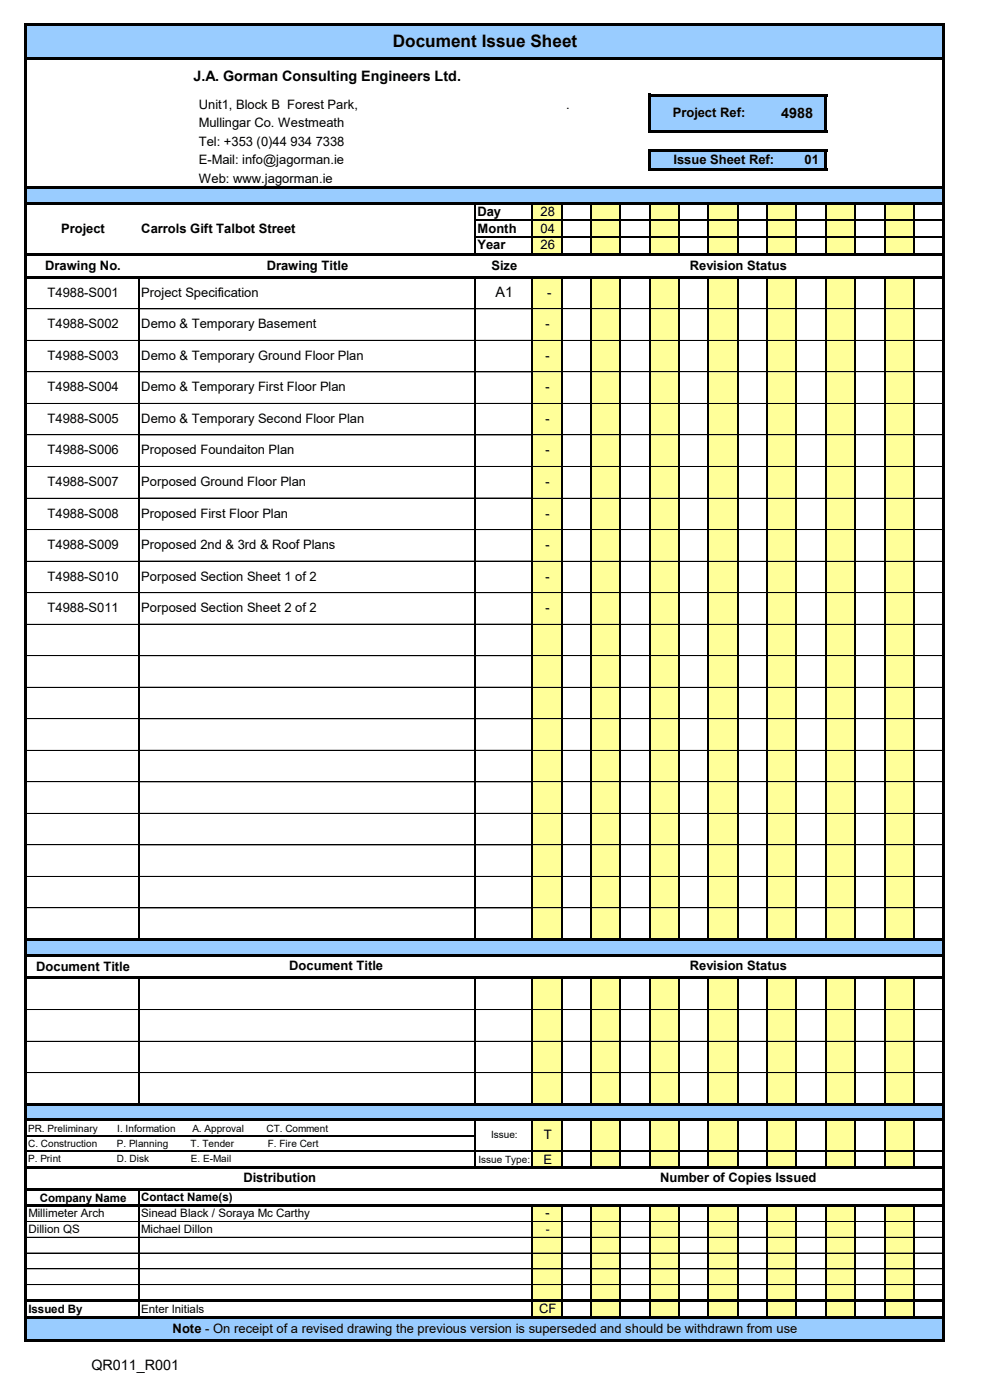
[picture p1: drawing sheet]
<svg xmlns="http://www.w3.org/2000/svg" width="210mm" height="297mm" viewBox="0 0 210 297" stroke-linecap="round" stroke-linejoin="round" font-family="sans-serif">
<defs><g id="words">
<text font-size="3.6" x="83.3" y="10">Document Issue Sheet</text>
<g font-size="3">
<text x="41" y="17.3">J.A. Gorman Consulting Engineers Ltd.</text>
<text x="165.7" y="25">4988</text>
<text x="105.1" y="63">A1</text>
<text x="19.4" y="290.7">QR011_R001</text>
</g>
<g font-size="2.8">
<text x="42.2" y="23.1">Unit1, Block B Forest Park,</text>
<text x="120.1" y="23.1">.</text>
<text x="42.2" y="26.9">Mullingar Co. Westmeath</text>
<text x="142.7" y="24.9">Project Ref:</text>
<text x="42.2" y="30.9">Tel: +353 (0)44 934 7338</text>
<text x="42.2" y="34.9">E-Mail: info@jagorman.ie</text>
<text x="142.9" y="34.8">Issue Sheet Ref:</text>
<text x="170.7" y="34.8">01</text>
<text x="42.2" y="38.7">Web: www.jagorman.ie</text>
<text x="101.3" y="45.8">Day</text>
<text x="114.7" y="45.8">28</text>
<text x="13" y="49.4">Project</text>
<text x="30" y="49.4">Carrols Gift Talbot Street</text>
<text x="101.3" y="49.4">Month</text>
<text x="101.3" y="52.8">Year</text>
<text x="114.7" y="49.4">04</text>
<text x="114.7" y="52.8">26</text>
<text x="9.6" y="57.4">Drawing No.</text>
<text x="56.6" y="57.4">Drawing Title</text>
<text x="104.2" y="57.4">Size</text>
<text x="146.3" y="57.2">Revision Status</text>
<text x="10.1" y="63">T4988-S001</text>
<text x="30" y="63">Project Specification</text>
<text x="116.1" y="63">-</text>
<text x="10.1" y="69.6">T4988-S002</text>
<text x="30" y="69.6">Demo &amp; Temporary Basement</text>
<text x="115.7" y="69.6">-</text>
<text x="10.1" y="76.3">T4988-S003</text>
<text x="30" y="76.3">Demo &amp; Temporary Ground Floor Plan</text>
<text x="115.7" y="76.3">-</text>
<text x="10.1" y="83">T4988-S004</text>
<text x="30" y="83">Demo &amp; Temporary First Floor Plan</text>
<text x="115.7" y="83">-</text>
<text x="10.1" y="89.7">T4988-S005</text>
<text x="30" y="89.7">Demo &amp; Temporary Second Floor Plan</text>
<text x="115.7" y="89.7">-</text>
<text x="10.1" y="96.4">T4988-S006</text>
<text x="30" y="96.4">Proposed Foundaiton Plan</text>
<text x="115.7" y="96.4">-</text>
<text x="10.1" y="103.1">T4988-S007</text>
<text x="30" y="103.1">Porposed Ground Floor Plan</text>
<text x="115.7" y="103.1">-</text>
<text x="10.1" y="109.8">T4988-S008</text>
<text x="30" y="109.8">Proposed First Floor Plan</text>
<text x="115.7" y="109.8">-</text>
<text x="10.1" y="116.5">T4988-S009</text>
<text x="30" y="116.5">Proposed 2nd &amp; 3rd &amp; Roof Plans</text>
<text x="115.7" y="116.5">-</text>
<text x="10.1" y="123.2">T4988-S010</text>
<text x="30" y="123.2">Porposed Section Sheet 1 of 2</text>
<text x="115.7" y="123.2">-</text>
<text x="10.1" y="129.9">T4988-S011</text>
<text x="30" y="129.9">Porposed Section Sheet 2 of 2</text>
<text x="115.7" y="129.9">-</text>
<text x="7.7" y="206">Document Title</text>
<text x="61.4" y="205.9">Document Title</text>
<text x="146.3" y="205.9">Revision Status</text>
<text x="115.3" y="241.7">T</text>
<text x="51.6" y="250.8">Distribution</text>
<text x="115.3" y="246.9">E</text>
<text x="140" y="250.8">Number of Copies Issued</text>
<text x="115.7" y="258.3">-</text>
<text x="114.4" y="278.5">CF</text>
<text x="36.6" y="282.8">Note - On receipt of a revised drawing the previous version is superseded and should be withdrawn from use</text>
</g>
<g font-size="2.5">
<text x="8.4" y="255">Company Name</text>
<text x="29.9" y="254.8">Contact Name(s)</text>
<text x="6" y="258.3">Millimeter Arch</text>
<text x="6" y="261.6">Dillion QS</text>
<text x="29.9" y="258.3">Sinead Black / Soraya Mc Carthy</text>
<text x="29.9" y="261.6">Michael Dillon</text>
<text x="115.8" y="261.6">-</text>
<text x="6" y="278.5">Issued By</text>
<text x="29.9" y="278.5">Enter Initials</text>
</g>
<g font-size="2.1">
<text x="6" y="240.1">PR. Preliminary</text>
<text x="6" y="243.4">C. Construction</text>
<text x="24.8" y="243.4">P. Planning</text>
<text x="24.9" y="240.1">I. Information</text>
<text x="40.4" y="243.4">T. Tender</text>
<text x="40.8" y="240.1">A. Approval</text>
<text x="56.5" y="240.1">CT. Comment</text>
<text x="56.8" y="243.4">F. Fire Cert</text>
<text x="104.2" y="241.5">Issue:</text>
<text x="6" y="246.5">P. Print</text>
<text x="24.8" y="246.5">D. Disk</text>
<text x="40.5" y="246.5">E. E-Mail</text>
<text x="101.5" y="246.7">Issue Type:</text>
</g>
</g></defs>
<path d="M5.6 5.3h194.5v7.2h-194.5z" fill-rule="evenodd" fill="#9cf"/>
<g fill="#fff">
<path d="M5.6 12.4h194.5v7.8h-194.5z" fill-rule="evenodd"/>
<path d="M5.6 20.2h132.3v7.8h-132.3z" fill-rule="evenodd"/>
</g>
<path d="M137.8 20.2h37.4v7.8h-37.4z" fill-rule="evenodd" fill="#9cf"/>
<g fill="#fff">
<path d="M175.2 20.2h24.9v7.8h-24.9z" fill-rule="evenodd"/>
<path d="M5.6 27.9h194.5v4.1h-194.5z" fill-rule="evenodd"/>
<path d="M5.6 31.9h132.3v4h-132.3z" fill-rule="evenodd"/>
</g>
<path d="M137.8 31.9h37.4v4h-37.4z" fill-rule="evenodd" fill="#9cf"/>
<g fill="#fff">
<path d="M175.2 31.9h24.9v4h-24.9z" fill-rule="evenodd"/>
<path d="M5.6 35.9h132.3v4h-132.3z" fill-rule="evenodd"/>
<path d="M168.9 35.9h31.2v4h-31.2z" fill-rule="evenodd"/>
</g>
<path d="M5.6 39.9h194.5v3.3h-194.5z" fill-rule="evenodd" fill="#9cf"/>
<g fill="#ff9">
<path d="M112.9 43.2h6.3v3.5h-6.3z" fill-rule="evenodd"/>
<path d="M125.4 43.2h6.2v3.5h-6.2z" fill-rule="evenodd"/>
<path d="M137.8 43.2h6.3v3.5h-6.3z" fill-rule="evenodd"/>
<path d="M150.3 43.2h6.2v3.5h-6.2z" fill-rule="evenodd"/>
<path d="M162.7 43.2h6.3v3.5h-6.3z" fill-rule="evenodd"/>
<path d="M175.2 43.2h6.2v3.5h-6.2z" fill-rule="evenodd"/>
<path d="M187.6 43.2h6.3v3.5h-6.3z" fill-rule="evenodd"/>
<path d="M112.9 46.7h6.3v3.5h-6.3z" fill-rule="evenodd"/>
<path d="M125.4 46.7h6.2v3.5h-6.2z" fill-rule="evenodd"/>
<path d="M137.8 46.7h6.3v3.5h-6.3z" fill-rule="evenodd"/>
<path d="M150.3 46.7h6.2v3.5h-6.2z" fill-rule="evenodd"/>
<path d="M162.7 46.7h6.3v3.5h-6.3z" fill-rule="evenodd"/>
<path d="M175.2 46.7h6.2v3.5h-6.2z" fill-rule="evenodd"/>
<path d="M187.6 46.7h6.3v3.5h-6.3z" fill-rule="evenodd"/>
<path d="M112.9 50.2h6.3v3.8h-6.3z" fill-rule="evenodd"/>
<path d="M125.4 50.2h6.2v3.8h-6.2z" fill-rule="evenodd"/>
<path d="M137.8 50.2h6.3v3.8h-6.3z" fill-rule="evenodd"/>
<path d="M150.3 50.2h6.2v3.8h-6.2z" fill-rule="evenodd"/>
<path d="M162.7 50.2h6.3v3.8h-6.3z" fill-rule="evenodd"/>
<path d="M175.2 50.2h6.2v3.8h-6.2z" fill-rule="evenodd"/>
<path d="M187.6 50.2h6.3v3.8h-6.3z" fill-rule="evenodd"/>
<path d="M112.9 58.8h6.3v3.4h-6.3z" fill-rule="evenodd"/>
<path d="M125.4 58.8h6.2v3.4h-6.2z" fill-rule="evenodd"/>
<path d="M137.8 58.8h6.3v3.4h-6.3z" fill-rule="evenodd"/>
<path d="M150.3 58.8h6.2v3.4h-6.2z" fill-rule="evenodd"/>
<path d="M162.7 58.8h6.3v3.4h-6.3z" fill-rule="evenodd"/>
<path d="M175.2 58.8h6.2v3.4h-6.2z" fill-rule="evenodd"/>
<path d="M187.6 58.8h6.3v3.4h-6.3z" fill-rule="evenodd"/>
<path d="M112.9 62.2h6.3v3.3h-6.3z" fill-rule="evenodd"/>
<path d="M125.4 62.2h6.2v3.3h-6.2z" fill-rule="evenodd"/>
<path d="M137.8 62.2h6.3v3.3h-6.3z" fill-rule="evenodd"/>
<path d="M150.3 62.2h6.2v3.3h-6.2z" fill-rule="evenodd"/>
<path d="M162.7 62.2h6.3v3.3h-6.3z" fill-rule="evenodd"/>
<path d="M175.2 62.2h6.2v3.3h-6.2z" fill-rule="evenodd"/>
<path d="M187.6 62.2h6.3v3.3h-6.3z" fill-rule="evenodd"/>
<path d="M112.9 65.5h6.3v3.4h-6.3z" fill-rule="evenodd"/>
<path d="M125.4 65.5h6.2v3.4h-6.2z" fill-rule="evenodd"/>
<path d="M137.8 65.5h6.3v3.4h-6.3z" fill-rule="evenodd"/>
<path d="M150.3 65.5h6.2v3.4h-6.2z" fill-rule="evenodd"/>
<path d="M162.7 65.5h6.3v3.4h-6.3z" fill-rule="evenodd"/>
<path d="M175.2 65.5h6.2v3.4h-6.2z" fill-rule="evenodd"/>
<path d="M187.6 65.5h6.3v3.4h-6.3z" fill-rule="evenodd"/>
<path d="M112.9 68.8h6.3v3.4h-6.3z" fill-rule="evenodd"/>
<path d="M125.4 68.8h6.2v3.4h-6.2z" fill-rule="evenodd"/>
<path d="M137.8 68.8h6.3v3.4h-6.3z" fill-rule="evenodd"/>
<path d="M150.3 68.8h6.2v3.4h-6.2z" fill-rule="evenodd"/>
<path d="M162.7 68.8h6.3v3.4h-6.3z" fill-rule="evenodd"/>
<path d="M175.2 68.8h6.2v3.4h-6.2z" fill-rule="evenodd"/>
<path d="M187.6 68.8h6.3v3.4h-6.3z" fill-rule="evenodd"/>
<path d="M112.9 72.2h6.3v3.4h-6.3z" fill-rule="evenodd"/>
<path d="M125.4 72.2h6.2v3.4h-6.2z" fill-rule="evenodd"/>
<path d="M137.8 72.2h6.3v3.4h-6.3z" fill-rule="evenodd"/>
<path d="M150.3 72.2h6.2v3.4h-6.2z" fill-rule="evenodd"/>
<path d="M162.7 72.2h6.3v3.4h-6.3z" fill-rule="evenodd"/>
<path d="M175.2 72.2h6.2v3.4h-6.2z" fill-rule="evenodd"/>
<path d="M187.6 72.2h6.3v3.4h-6.3z" fill-rule="evenodd"/>
<path d="M112.9 75.5h6.3v3.4h-6.3z" fill-rule="evenodd"/>
<path d="M125.4 75.5h6.2v3.4h-6.2z" fill-rule="evenodd"/>
<path d="M137.8 75.5h6.3v3.4h-6.3z" fill-rule="evenodd"/>
<path d="M150.3 75.5h6.2v3.4h-6.2z" fill-rule="evenodd"/>
<path d="M162.7 75.5h6.3v3.4h-6.3z" fill-rule="evenodd"/>
<path d="M175.2 75.5h6.2v3.4h-6.2z" fill-rule="evenodd"/>
<path d="M187.6 75.5h6.3v3.4h-6.3z" fill-rule="evenodd"/>
<path d="M112.9 78.9h6.3v120.4h-6.3z" fill-rule="evenodd"/>
<path d="M125.4 78.9h6.2v120.4h-6.2z" fill-rule="evenodd"/>
<path d="M137.8 78.9h6.3v120.4h-6.3z" fill-rule="evenodd"/>
<path d="M150.3 78.9h6.2v120.4h-6.2z" fill-rule="evenodd"/>
<path d="M162.7 78.9h6.3v120.4h-6.3z" fill-rule="evenodd"/>
<path d="M175.2 78.9h6.2v120.4h-6.2z" fill-rule="evenodd"/>
<path d="M187.6 78.9h6.3v120.4h-6.3z" fill-rule="evenodd"/>
</g>
<path d="M5.6 199.3h194.5v3.4h-194.5z" fill-rule="evenodd" fill="#9cf"/>
<g fill="#ff9">
<path d="M112.9 207.5h6.3v3.4h-6.3z" fill-rule="evenodd"/>
<path d="M125.4 207.5h6.2v3.4h-6.2z" fill-rule="evenodd"/>
<path d="M137.8 207.5h6.3v3.4h-6.3z" fill-rule="evenodd"/>
<path d="M150.3 207.5h6.2v3.4h-6.2z" fill-rule="evenodd"/>
<path d="M162.7 207.5h6.3v3.4h-6.3z" fill-rule="evenodd"/>
<path d="M175.2 207.5h6.2v3.4h-6.2z" fill-rule="evenodd"/>
<path d="M187.6 207.5h6.3v3.4h-6.3z" fill-rule="evenodd"/>
<path d="M112.9 210.8h6.3v3.4h-6.3z" fill-rule="evenodd"/>
<path d="M125.4 210.8h6.2v3.4h-6.2z" fill-rule="evenodd"/>
<path d="M137.8 210.8h6.3v3.4h-6.3z" fill-rule="evenodd"/>
<path d="M150.3 210.8h6.2v3.4h-6.2z" fill-rule="evenodd"/>
<path d="M162.7 210.8h6.3v3.4h-6.3z" fill-rule="evenodd"/>
<path d="M175.2 210.8h6.2v3.4h-6.2z" fill-rule="evenodd"/>
<path d="M187.6 210.8h6.3v3.4h-6.3z" fill-rule="evenodd"/>
<path d="M112.9 214.2h6.3v3.3h-6.3z" fill-rule="evenodd"/>
<path d="M125.4 214.2h6.2v3.3h-6.2z" fill-rule="evenodd"/>
<path d="M137.8 214.2h6.3v3.3h-6.3z" fill-rule="evenodd"/>
<path d="M150.3 214.2h6.2v3.3h-6.2z" fill-rule="evenodd"/>
<path d="M162.7 214.2h6.3v3.3h-6.3z" fill-rule="evenodd"/>
<path d="M175.2 214.2h6.2v3.3h-6.2z" fill-rule="evenodd"/>
<path d="M187.6 214.2h6.3v3.3h-6.3z" fill-rule="evenodd"/>
<path d="M112.9 217.5h6.3v3.4h-6.3z" fill-rule="evenodd"/>
<path d="M125.4 217.5h6.2v3.4h-6.2z" fill-rule="evenodd"/>
<path d="M137.8 217.5h6.3v3.4h-6.3z" fill-rule="evenodd"/>
<path d="M150.3 217.5h6.2v3.4h-6.2z" fill-rule="evenodd"/>
<path d="M162.7 217.5h6.3v3.4h-6.3z" fill-rule="evenodd"/>
<path d="M175.2 217.5h6.2v3.4h-6.2z" fill-rule="evenodd"/>
<path d="M187.6 217.5h6.3v3.4h-6.3z" fill-rule="evenodd"/>
<path d="M112.9 220.8h6.3v3.4h-6.3z" fill-rule="evenodd"/>
<path d="M125.4 220.8h6.2v3.4h-6.2z" fill-rule="evenodd"/>
<path d="M137.8 220.8h6.3v3.4h-6.3z" fill-rule="evenodd"/>
<path d="M150.3 220.8h6.2v3.4h-6.2z" fill-rule="evenodd"/>
<path d="M162.7 220.8h6.3v3.4h-6.3z" fill-rule="evenodd"/>
<path d="M175.2 220.8h6.2v3.4h-6.2z" fill-rule="evenodd"/>
<path d="M187.6 220.8h6.3v3.4h-6.3z" fill-rule="evenodd"/>
<path d="M112.9 224.2h6.3v3.4h-6.3z" fill-rule="evenodd"/>
<path d="M125.4 224.2h6.2v3.4h-6.2z" fill-rule="evenodd"/>
<path d="M137.8 224.2h6.3v3.4h-6.3z" fill-rule="evenodd"/>
<path d="M150.3 224.2h6.2v3.4h-6.2z" fill-rule="evenodd"/>
<path d="M162.7 224.2h6.3v3.4h-6.3z" fill-rule="evenodd"/>
<path d="M175.2 224.2h6.2v3.4h-6.2z" fill-rule="evenodd"/>
<path d="M187.6 224.2h6.3v3.4h-6.3z" fill-rule="evenodd"/>
<path d="M112.9 227.5h6.3v3.4h-6.3z" fill-rule="evenodd"/>
<path d="M125.4 227.5h6.2v3.4h-6.2z" fill-rule="evenodd"/>
<path d="M137.8 227.5h6.3v3.4h-6.3z" fill-rule="evenodd"/>
<path d="M150.3 227.5h6.2v3.4h-6.2z" fill-rule="evenodd"/>
<path d="M162.7 227.5h6.3v3.4h-6.3z" fill-rule="evenodd"/>
<path d="M175.2 227.5h6.2v3.4h-6.2z" fill-rule="evenodd"/>
<path d="M187.6 227.5h6.3v3.4h-6.3z" fill-rule="evenodd"/>
<path d="M112.9 230.9h6.3v3.4h-6.3z" fill-rule="evenodd"/>
<path d="M125.4 230.9h6.2v3.4h-6.2z" fill-rule="evenodd"/>
<path d="M137.8 230.9h6.3v3.4h-6.3z" fill-rule="evenodd"/>
<path d="M150.3 230.9h6.2v3.4h-6.2z" fill-rule="evenodd"/>
<path d="M162.7 230.9h6.3v3.4h-6.3z" fill-rule="evenodd"/>
<path d="M175.2 230.9h6.2v3.4h-6.2z" fill-rule="evenodd"/>
<path d="M187.6 230.9h6.3v3.4h-6.3z" fill-rule="evenodd"/>
</g>
<path d="M5.6 234.2h194.5v3.4h-194.5z" fill-rule="evenodd" fill="#9cf"/>
<g fill="#ff9">
<path d="M112.9 237.6h6.3v3.4h-6.3z" fill-rule="evenodd"/>
<path d="M125.4 237.6h6.2v3.4h-6.2z" fill-rule="evenodd"/>
<path d="M137.8 237.6h6.3v3.4h-6.3z" fill-rule="evenodd"/>
<path d="M150.3 237.6h6.2v3.4h-6.2z" fill-rule="evenodd"/>
<path d="M162.7 237.6h6.3v3.4h-6.3z" fill-rule="evenodd"/>
<path d="M175.2 237.6h6.2v3.4h-6.2z" fill-rule="evenodd"/>
<path d="M187.6 237.6h6.3v3.4h-6.3z" fill-rule="evenodd"/>
<path d="M112.9 240.9h6.3v3.4h-6.3z" fill-rule="evenodd"/>
<path d="M125.4 240.9h6.2v3.4h-6.2z" fill-rule="evenodd"/>
<path d="M137.8 240.9h6.3v3.4h-6.3z" fill-rule="evenodd"/>
<path d="M150.3 240.9h6.2v3.4h-6.2z" fill-rule="evenodd"/>
<path d="M162.7 240.9h6.3v3.4h-6.3z" fill-rule="evenodd"/>
<path d="M175.2 240.9h6.2v3.4h-6.2z" fill-rule="evenodd"/>
<path d="M187.6 240.9h6.3v3.4h-6.3z" fill-rule="evenodd"/>
<path d="M112.9 244.3h6.3v3.3h-6.3z" fill-rule="evenodd"/>
<path d="M125.4 244.3h6.2v3.3h-6.2z" fill-rule="evenodd"/>
<path d="M137.8 244.3h6.3v3.3h-6.3z" fill-rule="evenodd"/>
<path d="M150.3 244.3h6.2v3.3h-6.2z" fill-rule="evenodd"/>
<path d="M162.7 244.3h6.3v3.3h-6.3z" fill-rule="evenodd"/>
<path d="M175.2 244.3h6.2v3.3h-6.2z" fill-rule="evenodd"/>
<path d="M187.6 244.3h6.3v3.3h-6.3z" fill-rule="evenodd"/>
<path d="M112.9 255.8h6.3v3.4h-6.3z" fill-rule="evenodd"/>
<path d="M125.4 255.8h6.2v3.4h-6.2z" fill-rule="evenodd"/>
<path d="M137.8 255.8h6.3v3.4h-6.3z" fill-rule="evenodd"/>
<path d="M150.3 255.8h6.2v3.4h-6.2z" fill-rule="evenodd"/>
<path d="M162.7 255.8h6.3v3.4h-6.3z" fill-rule="evenodd"/>
<path d="M175.2 255.8h6.2v3.4h-6.2z" fill-rule="evenodd"/>
<path d="M187.6 255.8h6.3v3.4h-6.3z" fill-rule="evenodd"/>
<path d="M112.9 259.1h6.3v3.4h-6.3z" fill-rule="evenodd"/>
<path d="M125.4 259.1h6.2v3.4h-6.2z" fill-rule="evenodd"/>
<path d="M137.8 259.1h6.3v3.4h-6.3z" fill-rule="evenodd"/>
<path d="M150.3 259.1h6.2v3.4h-6.2z" fill-rule="evenodd"/>
<path d="M162.7 259.1h6.3v3.4h-6.3z" fill-rule="evenodd"/>
<path d="M175.2 259.1h6.2v3.4h-6.2z" fill-rule="evenodd"/>
<path d="M187.6 259.1h6.3v3.4h-6.3z" fill-rule="evenodd"/>
<path d="M112.9 262.5h6.3v3.4h-6.3z" fill-rule="evenodd"/>
<path d="M125.4 262.5h6.2v3.4h-6.2z" fill-rule="evenodd"/>
<path d="M137.8 262.5h6.3v3.4h-6.3z" fill-rule="evenodd"/>
<path d="M150.3 262.5h6.2v3.4h-6.2z" fill-rule="evenodd"/>
<path d="M162.7 262.5h6.3v3.4h-6.3z" fill-rule="evenodd"/>
<path d="M175.2 262.5h6.2v3.4h-6.2z" fill-rule="evenodd"/>
<path d="M187.6 262.5h6.3v3.4h-6.3z" fill-rule="evenodd"/>
<path d="M112.9 265.8h6.3v3.4h-6.3z" fill-rule="evenodd"/>
<path d="M125.4 265.8h6.2v3.4h-6.2z" fill-rule="evenodd"/>
<path d="M137.8 265.8h6.3v3.4h-6.3z" fill-rule="evenodd"/>
<path d="M150.3 265.8h6.2v3.4h-6.2z" fill-rule="evenodd"/>
<path d="M162.7 265.8h6.3v3.4h-6.3z" fill-rule="evenodd"/>
<path d="M175.2 265.8h6.2v3.4h-6.2z" fill-rule="evenodd"/>
<path d="M187.6 265.8h6.3v3.4h-6.3z" fill-rule="evenodd"/>
<path d="M112.9 269.2h6.3v3.3h-6.3z" fill-rule="evenodd"/>
<path d="M125.4 269.2h6.2v3.3h-6.2z" fill-rule="evenodd"/>
<path d="M137.8 269.2h6.3v3.3h-6.3z" fill-rule="evenodd"/>
<path d="M150.3 269.2h6.2v3.3h-6.2z" fill-rule="evenodd"/>
<path d="M162.7 269.2h6.3v3.3h-6.3z" fill-rule="evenodd"/>
<path d="M175.2 269.2h6.2v3.3h-6.2z" fill-rule="evenodd"/>
<path d="M187.6 269.2h6.3v3.3h-6.3z" fill-rule="evenodd"/>
<path d="M112.9 272.5h6.3v3.4h-6.3z" fill-rule="evenodd"/>
<path d="M125.4 272.5h6.2v3.4h-6.2z" fill-rule="evenodd"/>
<path d="M137.8 272.5h6.3v3.4h-6.3z" fill-rule="evenodd"/>
<path d="M150.3 272.5h6.2v3.4h-6.2z" fill-rule="evenodd"/>
<path d="M162.7 272.5h6.3v3.4h-6.3z" fill-rule="evenodd"/>
<path d="M175.2 272.5h6.2v3.4h-6.2z" fill-rule="evenodd"/>
<path d="M187.6 272.5h6.3v3.4h-6.3z" fill-rule="evenodd"/>
<path d="M112.9 275.8h6.3v3.9h-6.3z" fill-rule="evenodd"/>
<path d="M125.4 275.8h6.2v3.9h-6.2z" fill-rule="evenodd"/>
<path d="M137.8 275.8h6.3v3.9h-6.3z" fill-rule="evenodd"/>
<path d="M150.3 275.8h6.2v3.9h-6.2z" fill-rule="evenodd"/>
<path d="M162.7 275.8h6.3v3.9h-6.3z" fill-rule="evenodd"/>
<path d="M175.2 275.8h6.2v3.9h-6.2z" fill-rule="evenodd"/>
<path d="M187.6 275.8h6.3v3.9h-6.3z" fill-rule="evenodd"/>
</g>
<path d="M5.6 279.6h194.5v4.8h-194.5z" fill-rule="evenodd" fill="#9cf"/>
<g fill="#000">
<path d="M5.8 4.9h194.6v.6h-194.6z" fill-rule="evenodd"/>
<path d="M5.8 12.1h194.6v.6h-194.6z" fill-rule="evenodd"/>
<path d="M137.5 19.9h.6v8.3h-.6z" fill-rule="evenodd"/>
<path d="M137.5 31.6h.6v4.6h-.6z" fill-rule="evenodd"/>
<path d="M138.1 19.9h37.4v.6h-37.4z" fill-rule="evenodd"/>
<path d="M138.1 27.6h37.4v.6h-37.4z" fill-rule="evenodd"/>
<path d="M138.1 31.6h37.4v.6h-37.4z" fill-rule="evenodd"/>
<path d="M138.1 35.6h37.4v.6h-37.4z" fill-rule="evenodd"/>
<path d="M174.9 20.5h.6v7.7h-.6z" fill-rule="evenodd"/>
<path d="M174.9 32.2h.6v4h-.6z" fill-rule="evenodd"/>
<path d="M5.8 39.6h194.6v.6h-194.6z" fill-rule="evenodd"/>
<path d="M5.8 42.9h194.6v.6h-194.6z" fill-rule="evenodd"/>
<path d="M5.8 53.7h194.6v.6h-194.6z" fill-rule="evenodd"/>
<path d="M5.8 58.5h194.6v.6h-194.6z" fill-rule="evenodd"/>
<path d="M5.8 199h194.6v.6h-194.6z" fill-rule="evenodd"/>
<path d="M5.8 202.3h194.6v.6h-194.6z" fill-rule="evenodd"/>
<path d="M5.8 207.2h194.6v.6h-194.6z" fill-rule="evenodd"/>
<path d="M5.8 233.9h194.6v.6h-194.6z" fill-rule="evenodd"/>
<path d="M5.8 237.3h194.6v.6h-194.6z" fill-rule="evenodd"/>
<path d="M5.8 247.3h194.6v.6h-194.6z" fill-rule="evenodd"/>
<path d="M5.8 252.1h194.6v.6h-194.6z" fill-rule="evenodd"/>
<path d="M5.8 255.5h194.6v.6h-194.6z" fill-rule="evenodd"/>
<path d="M5.8 275.5h194.6v.6h-194.6z" fill-rule="evenodd"/>
<path d="M5.8 279.3h194.6v.6h-194.6z" fill-rule="evenodd"/>
<path d="M5.2 4.9h.6v279.7h-.6z" fill-rule="evenodd"/>
<path d="M5.8 284.1h194.6v.5h-194.6z" fill-rule="evenodd"/>
<path d="M199.8 5.5h.6v279.1h-.6z" fill-rule="evenodd"/>
</g>
<g fill="none" stroke="#000" stroke-width=".3">
<path d="M29.5 59.1v139.9M100.7 43.5v10.2M100.7 59.1v139.9M100.9 46.7h98.9M100.9 50.2h98.9M112.9 43.5v10.2M112.9 59.1v139.9M119.2 43.5v10.2M119.2 59.1v139.9M125.4 43.5v10.2M125.4 59.1v139.9M131.6 43.5v10.2"/>
<path d="M131.6 59.1v139.9M137.8 43.5v10.2M137.8 59.1v139.9M144.1 43.5v10.2M144.1 59.1v139.9M150.3 43.5v10.2M150.3 59.1v139.9M156.5 43.5v10.2M156.5 59.1v139.9M162.7 43.5v10.2M162.7 59.1v139.9M169 43.5v10.2"/>
<path d="M169 59.1v139.9M175.2 43.5v10.2M175.2 59.1v139.9M181.4 43.5v10.2M181.4 59.1v139.9M187.6 43.5v10.2M187.6 59.1v139.9M193.9 43.5v10.2M193.9 59.1v139.9M29.5 207.8v26.1M100.7 207.8v26.1M112.9 207.8v26.1"/>
<path d="M119.2 207.8v26.1M125.4 207.8v26.1M131.6 207.8v26.1M137.8 207.8v26.1M144.1 207.8v26.1M150.3 207.8v26.1M156.5 207.8v26.1M162.7 207.8v26.1M169 207.8v26.1M175.2 207.8v26.1M181.4 207.8v26.1M187.6 207.8v26.1"/>
<path d="M193.9 207.8v26.1M100.7 237.9v9.4M112.9 237.9v9.4M119.2 237.9v9.4M125.4 237.9v9.4M131.6 237.9v9.4M137.8 237.9v9.4M144.1 237.9v9.4M150.3 237.9v9.4M156.5 237.9v9.4M162.7 237.9v9.4M169 237.9v9.4"/>
<path d="M175.2 237.9v9.4M181.4 237.9v9.4M187.6 237.9v9.4M193.9 237.9v9.4M5.8 240.9h95.1M5.8 244.3h194M29.5 252.7v2.8M29.5 256.1v19.4M112.9 256.1v19.4M119.2 256.1v19.4M125.4 256.1v19.4M131.6 256.1v19.4"/>
<path d="M137.8 256.1v19.4M144.1 256.1v19.4M150.3 256.1v19.4M156.5 256.1v19.4M162.7 256.1v19.4M169 256.1v19.4M175.2 256.1v19.4M181.4 256.1v19.4M187.6 256.1v19.4M193.9 256.1v19.4M29.5 276.1v3.2M112.9 276.1v3.2"/>
<path d="M119.2 276.1v3.2M125.4 276.1v3.2M131.6 276.1v3.2M137.8 276.1v3.2M144.1 276.1v3.2M150.3 276.1v3.2M156.5 276.1v3.2M162.7 276.1v3.2M169 276.1v3.2M175.2 276.1v3.2M181.4 276.1v3.2M187.6 276.1v3.2"/>
<path d="M193.9 276.1v3.2"/>
</g>
<g fill="none" stroke="#969696" stroke-width=".21">
<path d="M5.8 65.5h23.5M5.8 72.2h23.5M5.8 78.9h23.5M113.1 65.5h5.9M113.1 72.2h5.9M113.1 78.9h5.9M119.3 65.5h5.9M119.3 72.2h5.9M119.3 78.9h5.9M125.6 65.5h5.8M125.6 72.2h5.8M125.6 78.9h5.8"/>
<path d="M131.8 65.5h5.9M131.8 72.2h5.9M131.8 78.9h5.9M138 65.5h5.9M138 72.2h5.9M138 78.9h5.9M144.2 65.5h5.9M144.2 72.2h5.9M144.2 78.9h5.9M150.5 65.5h5.9M150.5 72.2h5.9M150.5 78.9h5.9"/>
<path d="M156.7 65.5h5.9M156.7 72.2h5.9M156.7 78.9h5.9M162.9 65.5h5.9M162.9 72.2h5.9M162.9 78.9h5.9M169.1 65.5h5.9M169.1 72.2h5.9M169.1 78.9h5.9M175.4 65.5h5.8M175.4 72.2h5.8M175.4 78.9h5.8"/>
<path d="M181.6 65.5h5.9M181.6 72.2h5.9M181.6 78.9h5.9M187.8 65.5h5.9M187.8 72.2h5.9M187.8 78.9h5.9M194 65.5h5.7M194 72.2h5.7M194 78.9h5.7M5.8 85.6h23.5M5.8 92.3h23.5M5.8 99h23.5"/>
<path d="M113.1 85.6h5.9M113.1 92.3h5.9M113.1 99h5.9M119.3 85.6h5.9M119.3 92.3h5.9M119.3 99h5.9M125.6 85.6h5.8M125.6 92.3h5.8M125.6 99h5.8M131.8 85.6h5.9M131.8 92.3h5.9M131.8 99h5.9"/>
<path d="M138 85.6h5.9M138 92.3h5.9M138 99h5.9M144.2 85.6h5.9M144.2 92.3h5.9M144.2 99h5.9M150.5 85.6h5.9M150.5 92.3h5.9M150.5 99h5.9M156.7 85.6h5.9M156.7 92.3h5.9M156.7 99h5.9"/>
<path d="M162.9 85.6h5.9M162.9 92.3h5.9M162.9 99h5.9M169.1 85.6h5.9M169.1 92.3h5.9M169.1 99h5.9M175.4 85.6h5.8M175.4 92.3h5.8M175.4 99h5.8M181.6 85.6h5.9M181.6 92.3h5.9M181.6 99h5.9"/>
<path d="M187.8 85.6h5.9M187.8 92.3h5.9M187.8 99h5.9M194 85.6h5.7M194 92.3h5.7M194 99h5.7M5.8 105.7h23.5M5.8 112.3h23.5M5.8 119h23.5M113.1 105.7h5.9M113.1 112.3h5.9M113.1 119h5.9"/>
<path d="M119.3 105.7h5.9M119.3 112.3h5.9M119.3 119h5.9M125.6 105.7h5.8M125.6 112.3h5.8M125.6 119h5.8M131.8 105.7h5.9M131.8 112.3h5.9M131.8 119h5.9M138 105.7h5.9M138 112.3h5.9M138 119h5.9"/>
<path d="M144.2 105.7h5.9M144.2 112.3h5.9M144.2 119h5.9M150.5 105.7h5.9M150.5 112.3h5.9M150.5 119h5.9M156.7 105.7h5.9M156.7 112.3h5.9M156.7 119h5.9M162.9 105.7h5.9M162.9 112.3h5.9M162.9 119h5.9"/>
<path d="M169.1 105.7h5.9M169.1 112.3h5.9M169.1 119h5.9M175.4 105.7h5.8M175.4 112.3h5.8M175.4 119h5.8M181.6 105.7h5.9M181.6 112.3h5.9M181.6 119h5.9M187.8 105.7h5.9M187.8 112.3h5.9M187.8 119h5.9"/>
<path d="M194 105.7h5.7M194 112.3h5.7M194 119h5.7M5.8 125.7h23.5M5.8 132.4h23.5M5.8 139.1h23.5M113.1 125.7h5.9M113.1 132.4h5.9M113.1 139.1h5.9M119.3 125.7h5.9M119.3 132.4h5.9M119.3 139.1h5.9"/>
<path d="M125.6 125.7h5.8M125.6 132.4h5.8M125.6 139.1h5.8M131.8 125.7h5.9M131.8 132.4h5.9M131.8 139.1h5.9M138 125.7h5.9M138 132.4h5.9M138 139.1h5.9M144.2 125.7h5.9M144.2 132.4h5.9M144.2 139.1h5.9"/>
<path d="M150.5 125.7h5.9M150.5 132.4h5.9M150.5 139.1h5.9M156.7 125.7h5.9M156.7 132.4h5.9M156.7 139.1h5.9M162.9 125.7h5.9M162.9 132.4h5.9M162.9 139.1h5.9M169.1 125.7h5.9M169.1 132.4h5.9M169.1 139.1h5.9"/>
<path d="M175.4 125.7h5.8M175.4 132.4h5.8M175.4 139.1h5.8M181.6 125.7h5.9M181.6 132.4h5.9M181.6 139.1h5.9M187.8 125.7h5.9M187.8 132.4h5.9M187.8 139.1h5.9M194 125.7h5.7M194 132.4h5.7M194 139.1h5.7"/>
<path d="M5.8 145.8h23.5M5.8 152.5h23.5M5.8 159.2h23.5M113.1 145.8h5.9M113.1 152.5h5.9M113.1 159.2h5.9M119.3 145.8h5.9M119.3 152.5h5.9M119.3 159.2h5.9M125.6 145.8h5.8M125.6 152.5h5.8M125.6 159.2h5.8"/>
<path d="M131.8 145.8h5.9M131.8 152.5h5.9M131.8 159.2h5.9M138 145.8h5.9M138 152.5h5.9M138 159.2h5.9M144.2 145.8h5.9M144.2 152.5h5.9M144.2 159.2h5.9M150.5 145.8h5.9M150.5 152.5h5.9M150.5 159.2h5.9"/>
<path d="M156.7 145.8h5.9M156.7 152.5h5.9M156.7 159.2h5.9M162.9 145.8h5.9M162.9 152.5h5.9M162.9 159.2h5.9M169.1 145.8h5.9M169.1 152.5h5.9M169.1 159.2h5.9M175.4 145.8h5.8M175.4 152.5h5.8M175.4 159.2h5.8"/>
<path d="M181.6 145.8h5.9M181.6 152.5h5.9M181.6 159.2h5.9M187.8 145.8h5.9M187.8 152.5h5.9M187.8 159.2h5.9M194 145.8h5.7M194 152.5h5.7M194 159.2h5.7M5.8 165.9h23.5M5.8 172.6h23.5M5.8 179.2h23.5"/>
<path d="M113.1 165.9h5.9M113.1 172.6h5.9M113.1 179.2h5.9M119.3 165.9h5.9M119.3 172.6h5.9M119.3 179.2h5.9M125.6 165.9h5.8M125.6 172.6h5.8M125.6 179.2h5.8M131.8 165.9h5.9M131.8 172.6h5.9M131.8 179.2h5.9"/>
<path d="M138 165.9h5.9M138 172.6h5.9M138 179.2h5.9M144.2 165.9h5.9M144.2 172.6h5.9M144.2 179.2h5.9M150.5 165.9h5.9M150.5 172.6h5.9M150.5 179.2h5.9M156.7 165.9h5.9M156.7 172.6h5.9M156.7 179.2h5.9"/>
<path d="M162.9 165.9h5.9M162.9 172.6h5.9M162.9 179.2h5.9M169.1 165.9h5.9M169.1 172.6h5.9M169.1 179.2h5.9M175.4 165.9h5.8M175.4 172.6h5.8M175.4 179.2h5.8M181.6 165.9h5.9M181.6 172.6h5.9M181.6 179.2h5.9"/>
<path d="M187.8 165.9h5.9M187.8 172.6h5.9M187.8 179.2h5.9M194 165.9h5.7M194 172.6h5.7M194 179.2h5.7M5.8 185.9h23.5M5.8 192.6h23.5M113.1 185.9h5.9M113.1 192.6h5.9M119.3 185.9h5.9M119.3 192.6h5.9"/>
<path d="M125.6 185.9h5.8M125.6 192.6h5.8M131.8 185.9h5.9M131.8 192.6h5.9M138 185.9h5.9M138 192.6h5.9M144.2 185.9h5.9M144.2 192.6h5.9M150.5 185.9h5.9M150.5 192.6h5.9M156.7 185.9h5.9M156.7 192.6h5.9"/>
<path d="M162.9 185.9h5.9M162.9 192.6h5.9M169.1 185.9h5.9M169.1 192.6h5.9M175.4 185.9h5.8M175.4 192.6h5.8M181.6 185.9h5.9M181.6 192.6h5.9M187.8 185.9h5.9M187.8 192.6h5.9M194 185.9h5.7M194 192.6h5.7"/>
<path d="M5.8 214.2h23.5M29.6 214.2h71M100.9 214.2h11.9M113.1 214.2h5.9M119.3 214.2h5.9M125.6 214.2h5.8M131.8 214.2h5.9M138 214.2h5.9M144.2 214.2h5.9M150.5 214.2h5.9M156.7 214.2h5.9M162.9 214.2h5.9"/>
<path d="M169.1 214.2h5.9M175.4 214.2h5.8M181.6 214.2h5.9M187.8 214.2h5.9M194 214.2h5.7M5.8 220.9h23.5M5.8 227.6h23.5M29.6 220.9h71M29.6 227.6h71M100.9 220.9h11.9M100.9 227.6h11.9M113.1 220.9h5.9"/>
<path d="M113.1 227.6h5.9M119.3 220.9h5.9M119.3 227.6h5.9M125.6 220.9h5.8M125.6 227.6h5.8M131.8 220.9h5.9M131.8 227.6h5.9M138 220.9h5.9M138 227.6h5.9M144.2 220.9h5.9M144.2 227.6h5.9M150.5 220.9h5.9"/>
<path d="M150.5 227.6h5.9M156.7 220.9h5.9M156.7 227.6h5.9M162.9 220.9h5.9M162.9 227.6h5.9M169.1 220.9h5.9M169.1 227.6h5.9M175.4 220.9h5.8M175.4 227.6h5.8M181.6 220.9h5.9M181.6 227.6h5.9M187.8 220.9h5.9"/>
<path d="M187.8 227.6h5.9M194 220.9h5.7M194 227.6h5.7"/>
</g>
<g fill="none" stroke="#000" stroke-width=".21">
<path d="M5.8 65.5h23.5M5.8 72.2h23.5M5.8 78.9h23.5M29.6 65.5h71M29.6 72.2h71M29.6 78.9h71M100.9 65.5h11.9M100.9 72.2h11.9M100.9 78.9h11.9M113.1 65.5h5.9M113.1 72.2h5.9M113.1 78.9h5.9"/>
<path d="M119.3 65.5h5.9M119.3 72.2h5.9M119.3 78.9h5.9M125.5 65.5h6M125.5 72.2h6M125.5 78.9h6M131.8 65.5h5.9M131.8 72.2h5.9M131.8 78.9h5.9M138 65.5h5.9M138 72.2h5.9M138 78.9h5.9"/>
<path d="M144.2 65.5h5.9M144.2 72.2h5.9M144.2 78.9h5.9M150.4 65.5h6M150.4 72.2h6M150.4 78.9h6M156.7 65.5h5.9M156.7 72.2h5.9M156.7 78.9h5.9M162.9 65.5h5.9M162.9 72.2h5.9M162.9 78.9h5.9"/>
<path d="M169.1 65.5h5.9M169.1 72.2h5.9M169.1 78.9h5.9M175.3 65.5h6M175.3 72.2h6M175.3 78.9h6M181.6 65.5h5.9M181.6 72.2h5.9M181.6 78.9h5.9M187.8 65.5h5.9M187.8 72.2h5.9M187.8 78.9h5.9"/>
<path d="M194 65.5h5.8M194 72.2h5.8M194 78.9h5.8M5.8 85.6h23.5M5.8 92.3h23.5M5.8 99h23.5M29.6 85.6h71M29.6 92.3h71M29.6 99h71M100.9 85.6h11.9M100.9 92.3h11.9M100.9 99h11.9"/>
<path d="M113.1 85.6h5.9M113.1 92.3h5.9M113.1 99h5.9M119.3 85.6h5.9M119.3 92.3h5.9M119.3 99h5.9M125.5 85.6h6M125.5 92.3h6M125.5 99h6M131.8 85.6h5.9M131.8 92.3h5.9M131.8 99h5.9"/>
<path d="M138 85.6h5.9M138 92.3h5.9M138 99h5.9M144.2 85.6h5.9M144.2 92.3h5.9M144.2 99h5.9M150.4 85.6h6M150.4 92.3h6M150.4 99h6M156.7 85.6h5.9M156.7 92.3h5.9M156.7 99h5.9"/>
<path d="M162.9 85.6h5.9M162.9 92.3h5.9M162.9 99h5.9M169.1 85.6h5.9M169.1 92.3h5.9M169.1 99h5.9M175.3 85.6h6M175.3 92.3h6M175.3 99h6M181.6 85.6h5.9M181.6 92.3h5.9M181.6 99h5.9"/>
<path d="M187.8 85.6h5.9M187.8 92.3h5.9M187.8 99h5.9M194 85.6h5.8M194 92.3h5.8M194 99h5.8M5.8 105.7h23.5M5.8 112.3h23.5M5.8 119h23.5M29.6 105.7h71M29.6 112.3h71M29.6 119h71"/>
<path d="M100.9 105.7h11.9M100.9 112.3h11.9M100.9 119h11.9M113.1 105.7h5.9M113.1 112.3h5.9M113.1 119h5.9M119.3 105.7h5.9M119.3 112.3h5.9M119.3 119h5.9M125.5 105.7h6M125.5 112.3h6M125.5 119h6"/>
<path d="M131.8 105.7h5.9M131.8 112.3h5.9M131.8 119h5.9M138 105.7h5.9M138 112.3h5.9M138 119h5.9M144.2 105.7h5.9M144.2 112.3h5.9M144.2 119h5.9M150.4 105.7h6M150.4 112.3h6M150.4 119h6"/>
<path d="M156.7 105.7h5.9M156.7 112.3h5.9M156.7 119h5.9M162.9 105.7h5.9M162.9 112.3h5.9M162.9 119h5.9M169.1 105.7h5.9M169.1 112.3h5.9M169.1 119h5.9M175.3 105.7h6M175.3 112.3h6M175.3 119h6"/>
<path d="M181.6 105.7h5.9M181.6 112.3h5.9M181.6 119h5.9M187.8 105.7h5.9M187.8 112.3h5.9M187.8 119h5.9M194 105.7h5.8M194 112.3h5.8M194 119h5.8M5.8 125.7h23.5M5.8 132.4h23.5M5.8 139.1h23.5"/>
<path d="M29.6 125.7h71M29.6 132.4h71M29.6 139.1h71M100.9 125.7h11.9M100.9 132.4h11.9M100.9 139.1h11.9M113.1 125.7h5.9M113.1 132.4h5.9M113.1 139.1h5.9M119.3 125.7h5.9M119.3 132.4h5.9M119.3 139.1h5.9"/>
<path d="M125.5 125.7h6M125.5 132.4h6M125.5 139.1h6M131.8 125.7h5.9M131.8 132.4h5.9M131.8 139.1h5.9M138 125.7h5.9M138 132.4h5.9M138 139.1h5.9M144.2 125.7h5.9M144.2 132.4h5.9M144.2 139.1h5.9"/>
<path d="M150.4 125.7h6M150.4 132.4h6M150.4 139.1h6M156.7 125.7h5.9M156.7 132.4h5.9M156.7 139.1h5.9M162.9 125.7h5.9M162.9 132.4h5.9M162.9 139.1h5.9M169.1 125.7h5.9M169.1 132.4h5.9M169.1 139.1h5.9"/>
<path d="M175.3 125.7h6M175.3 132.4h6M175.3 139.1h6M181.6 125.7h5.9M181.6 132.4h5.9M181.6 139.1h5.9M187.8 125.7h5.9M187.8 132.4h5.9M187.8 139.1h5.9M194 125.7h5.8M194 132.4h5.8M194 139.1h5.8"/>
<path d="M5.8 145.8h23.5M5.8 152.5h23.5M5.8 159.2h23.5M29.6 145.8h71M29.6 152.5h71M29.6 159.2h71M100.9 145.8h11.9M100.9 152.5h11.9M100.9 159.2h11.9M113.1 145.8h5.9M113.1 152.5h5.9M113.1 159.2h5.9"/>
<path d="M119.3 145.8h5.9M119.3 152.5h5.9M119.3 159.2h5.9M125.5 145.8h6M125.5 152.5h6M125.5 159.2h6M131.8 145.8h5.9M131.8 152.5h5.9M131.8 159.2h5.9M138 145.8h5.9M138 152.5h5.9M138 159.2h5.9"/>
<path d="M144.2 145.8h5.9M144.2 152.5h5.9M144.2 159.2h5.9M150.4 145.8h6M150.4 152.5h6M150.4 159.2h6M156.7 145.8h5.9M156.7 152.5h5.9M156.7 159.2h5.9M162.9 145.8h5.9M162.9 152.5h5.9M162.9 159.2h5.9"/>
<path d="M169.1 145.8h5.9M169.1 152.5h5.9M169.1 159.2h5.9M175.3 145.8h6M175.3 152.5h6M175.3 159.2h6M181.6 145.8h5.9M181.6 152.5h5.9M181.6 159.2h5.9M187.8 145.8h5.9M187.8 152.5h5.9M187.8 159.2h5.9"/>
<path d="M194 145.8h5.8M194 152.5h5.8M194 159.2h5.8M5.8 165.9h23.5M5.8 172.6h23.5M5.8 179.2h23.5M29.6 165.9h71M29.6 172.6h71M29.6 179.2h71M100.9 165.9h11.9M100.9 172.6h11.9M100.9 179.2h11.9"/>
<path d="M113.1 165.9h5.9M113.1 172.6h5.9M113.1 179.2h5.9M119.3 165.9h5.9M119.3 172.6h5.9M119.3 179.2h5.9M125.5 165.9h6M125.5 172.6h6M125.5 179.2h6M131.8 165.9h5.9M131.8 172.6h5.9M131.8 179.2h5.9"/>
<path d="M138 165.9h5.9M138 172.6h5.9M138 179.2h5.9M144.2 165.9h5.9M144.2 172.6h5.9M144.2 179.2h5.9M150.4 165.9h6M150.4 172.6h6M150.4 179.2h6M156.7 165.9h5.9M156.7 172.6h5.9M156.7 179.2h5.9"/>
<path d="M162.9 165.9h5.9M162.9 172.6h5.9M162.9 179.2h5.9M169.1 165.9h5.9M169.1 172.6h5.9M169.1 179.2h5.9M175.3 165.9h6M175.3 172.6h6M175.3 179.2h6M181.6 165.9h5.9M181.6 172.6h5.9M181.6 179.2h5.9"/>
<path d="M187.8 165.9h5.9M187.8 172.6h5.9M187.8 179.2h5.9M194 165.9h5.8M194 172.6h5.8M194 179.2h5.8M5.8 185.9h23.5M5.8 192.6h23.5M29.6 185.9h71M29.6 192.6h71M100.9 185.9h11.9M100.9 192.6h11.9"/>
<path d="M113.1 185.9h5.9M113.1 192.6h5.9M119.3 185.9h5.9M119.3 192.6h5.9M125.5 185.9h6M125.5 192.6h6M131.8 185.9h5.9M131.8 192.6h5.9M138 185.9h5.9M138 192.6h5.9M144.2 185.9h5.9M144.2 192.6h5.9"/>
<path d="M150.4 185.9h6M150.4 192.6h6M156.7 185.9h5.9M156.7 192.6h5.9M162.9 185.9h5.9M162.9 192.6h5.9M169.1 185.9h5.9M169.1 192.6h5.9M175.3 185.9h6M175.3 192.6h6M181.6 185.9h5.9M181.6 192.6h5.9"/>
<path d="M187.8 185.9h5.9M187.8 192.6h5.9M194 185.9h5.8M194 192.6h5.8M5.8 214.2h23.5M29.6 214.2h71M100.9 214.2h11.9M113.1 214.2h5.9M119.3 214.2h5.9M125.5 214.2h6M131.8 214.2h5.9M138 214.2h5.9"/>
<path d="M144.2 214.2h5.9M150.4 214.2h6M156.7 214.2h5.9M162.9 214.2h5.9M169.1 214.2h5.9M175.3 214.2h6M181.6 214.2h5.9M187.8 214.2h5.9M194 214.2h5.8M5.8 220.9h23.5M5.8 227.6h23.5M29.6 220.9h71"/>
<path d="M29.6 227.6h71M100.9 220.9h11.9M100.9 227.6h11.9M113.1 220.9h5.9M113.1 227.6h5.9M119.3 220.9h5.9M119.3 227.6h5.9M125.5 220.9h6M125.5 227.6h6M131.8 220.9h5.9M131.8 227.6h5.9M138 220.9h5.9"/>
<path d="M138 227.6h5.9M144.2 220.9h5.9M144.2 227.6h5.9M150.4 220.9h6M150.4 227.6h6M156.7 220.9h5.9M156.7 227.6h5.9M162.9 220.9h5.9M162.9 227.6h5.9M169.1 220.9h5.9M169.1 227.6h5.9M175.3 220.9h6"/>
<path d="M175.3 227.6h6M181.6 220.9h5.9M181.6 227.6h5.9M187.8 220.9h5.9M187.8 227.6h5.9M194 220.9h5.8M194 227.6h5.8M5.8 259.1h23.5M29.6 259.1h83.2M113.1 259.1h5.9M119.3 259.1h5.9M125.5 259.1h6"/>
<path d="M131.8 259.1h5.9M138 259.1h5.9M144.2 259.1h5.9M150.4 259.1h6M156.7 259.1h5.9M162.9 259.1h5.9M169.1 259.1h5.9M175.3 259.1h6M181.6 259.1h5.9M187.8 259.1h5.9M194 259.1h5.8M5.8 262.5h23.5"/>
<path d="M5.8 265.8h23.5M5.8 269.2h23.5M5.8 272.5h23.5M29.6 262.5h83.2M29.6 265.8h83.2M29.6 269.2h83.2M29.6 272.5h83.2M113.1 262.5h5.9M113.1 265.8h5.9M113.1 269.2h5.9M113.1 272.5h5.9M119.3 262.5h5.9"/>
<path d="M119.3 265.8h5.9M119.3 269.2h5.9M119.3 272.5h5.9M125.5 262.5h6M125.5 265.8h6M125.5 269.2h6M125.5 272.5h6M131.8 262.5h5.9M131.8 265.8h5.9M131.8 269.2h5.9M131.8 272.5h5.9M138 262.5h5.9"/>
<path d="M138 265.8h5.9M138 269.2h5.9M138 272.5h5.9M144.2 262.5h5.9M144.2 265.8h5.9M144.2 269.2h5.9M144.2 272.5h5.9M150.4 262.5h6M150.4 265.8h6M150.4 269.2h6M150.4 272.5h6M156.7 262.5h5.9"/>
<path d="M156.7 265.8h5.9M156.7 269.2h5.9M156.7 272.5h5.9M162.9 262.5h5.9M162.9 265.8h5.9M162.9 269.2h5.9M162.9 272.5h5.9M169.1 262.5h5.9M169.1 265.8h5.9M169.1 269.2h5.9M169.1 272.5h5.9M175.3 262.5h6"/>
<path d="M175.3 265.8h6M175.3 269.2h6M175.3 272.5h6M181.6 262.5h5.9M181.6 265.8h5.9M181.6 269.2h5.9M181.6 272.5h5.9M187.8 262.5h5.9M187.8 265.8h5.9M187.8 269.2h5.9M187.8 272.5h5.9M194 262.5h5.8"/>
<path d="M194 265.8h5.8M194 269.2h5.8M194 272.5h5.8"/>
</g>
<use href="#words"/>
</svg>
